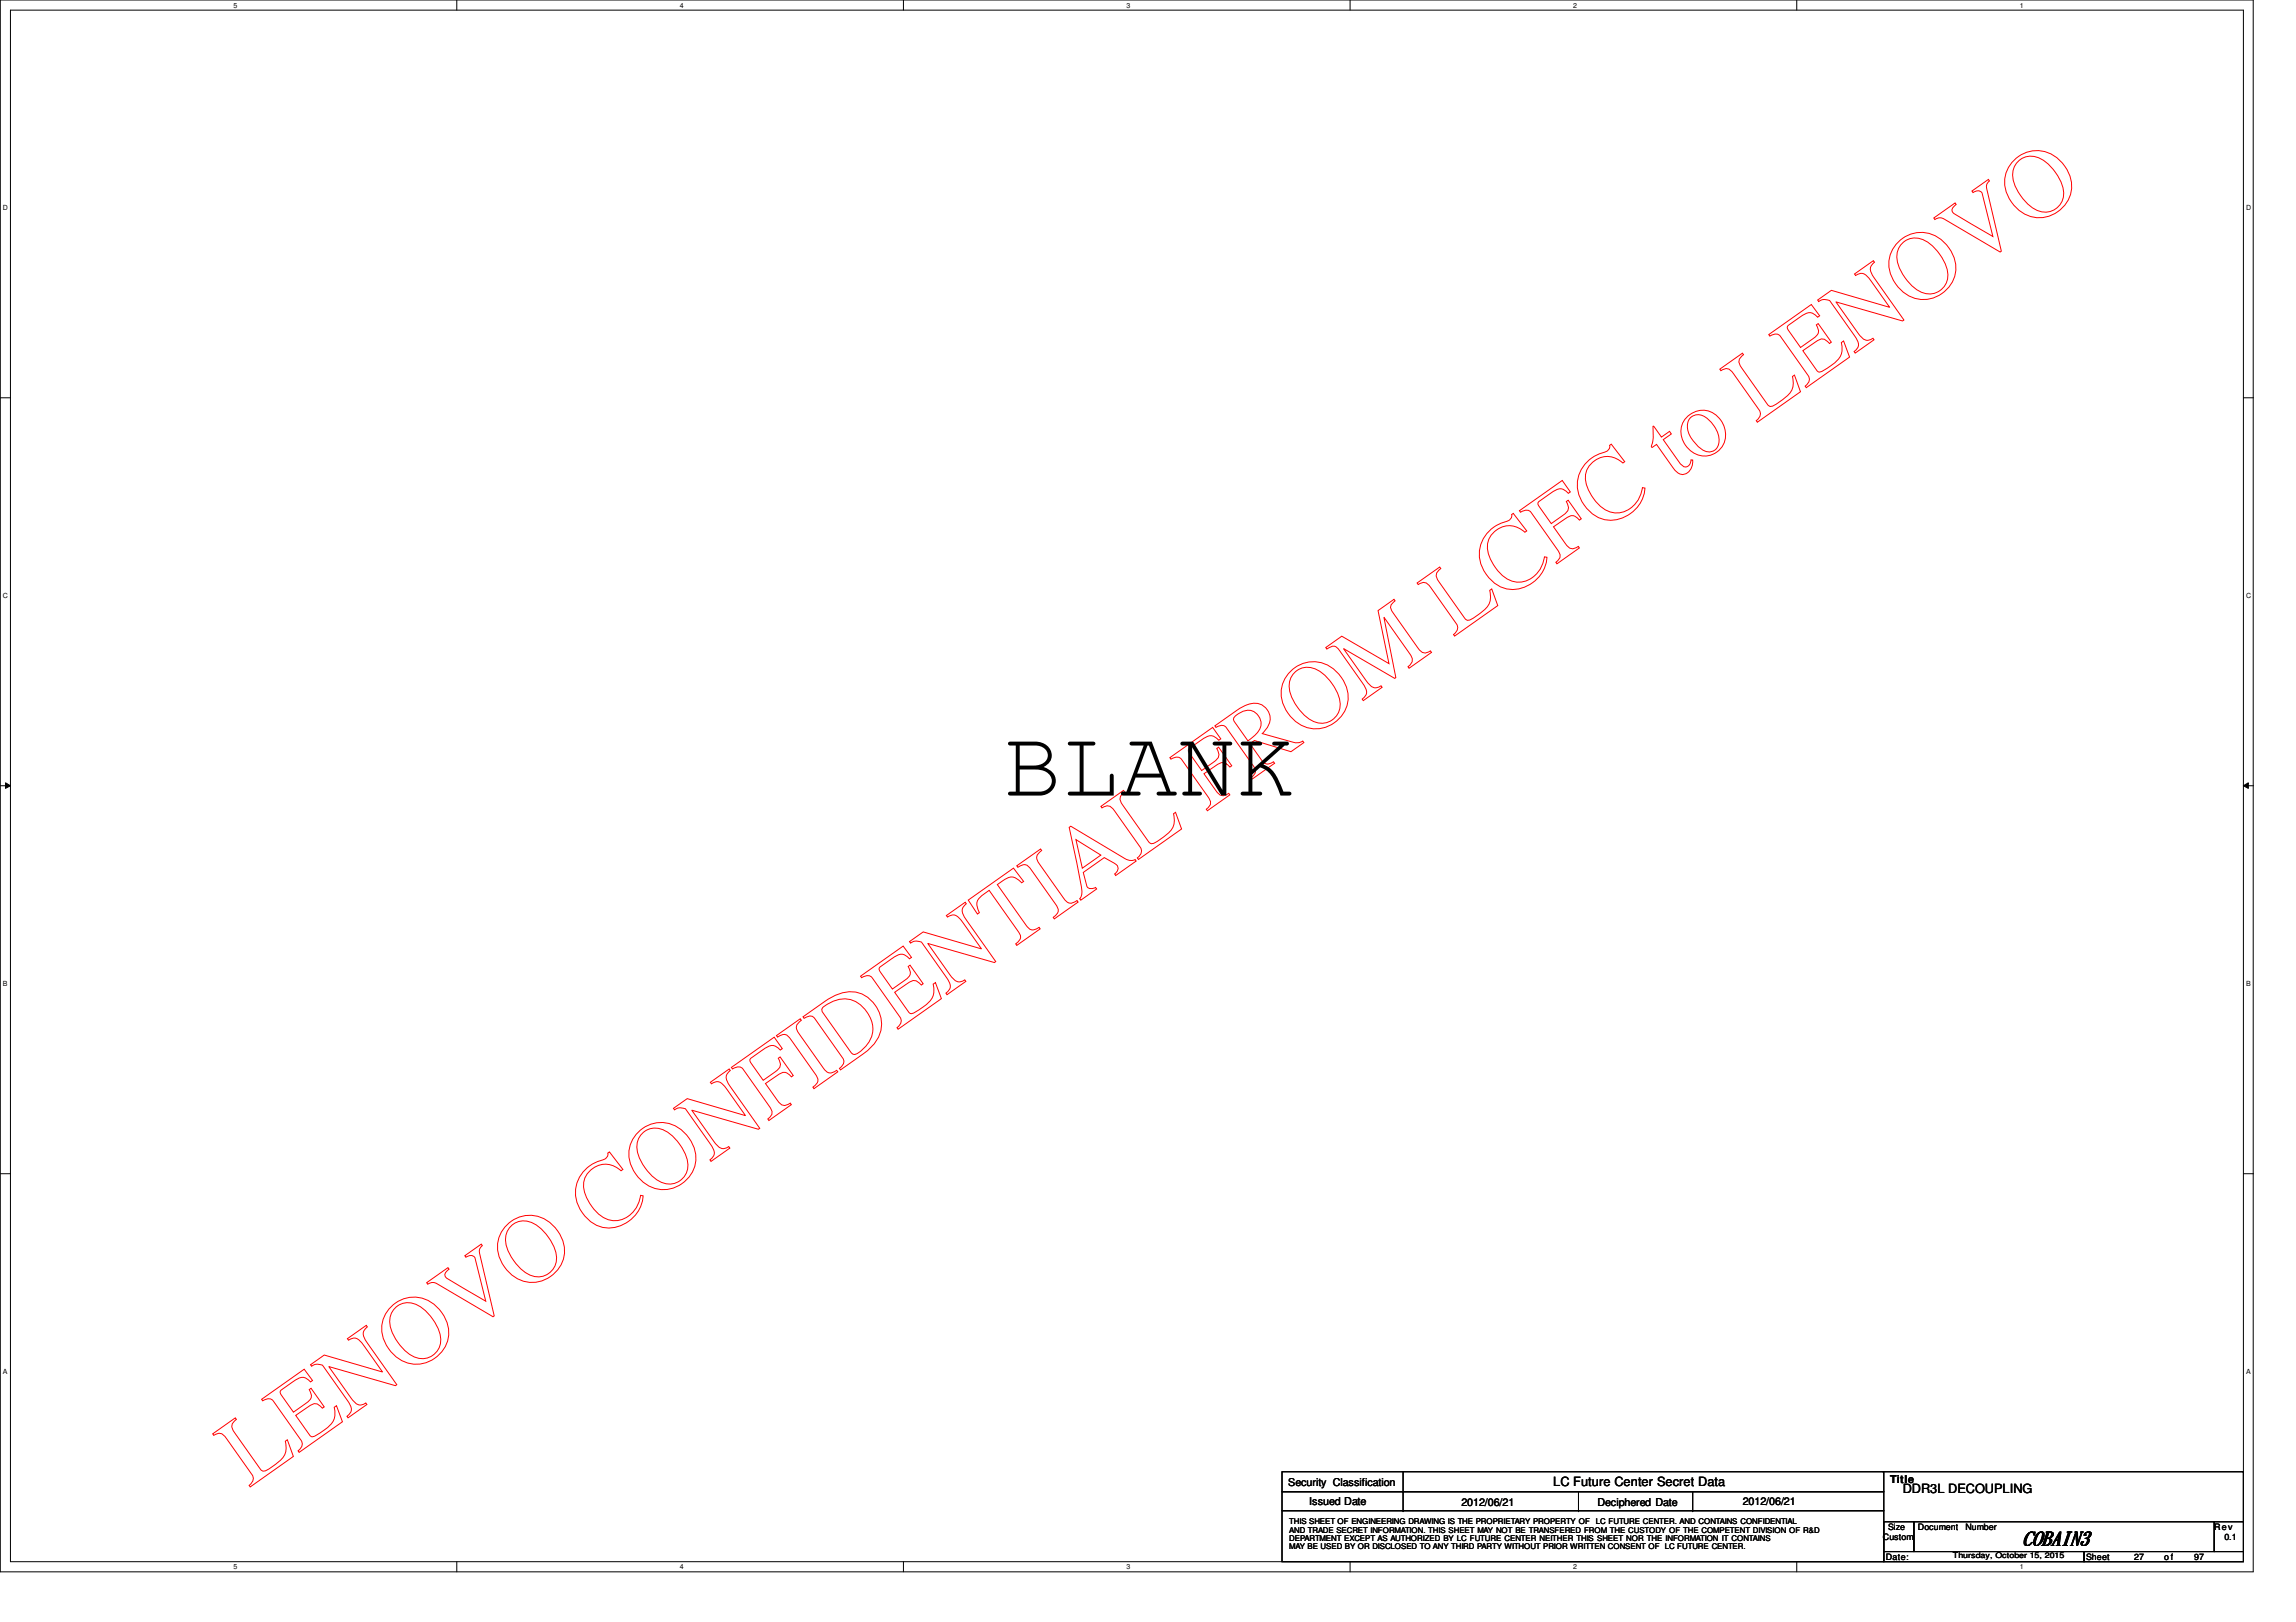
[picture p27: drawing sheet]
<svg xmlns="http://www.w3.org/2000/svg" width="297mm" height="210mm" viewBox="0 0 297 210" stroke-linecap="round" stroke-linejoin="round" font-family="sans-serif">
<defs><g id="words">
<text font-size="12.7" fill="#f00" x="32.2" y="192.5" transform="rotate(-35 32.2 192.5)">LENOVO CONFIDENTIAL FROM LCFC to LENOVO</text>
<text font-size="12.4" x="129.9" y="103">BLANK</text>
<text font-size="2.6" x="261.7" y="199.9">COBAIN3</text>
<g font-size="1.7">
<text x="201" y="192.3">LC Future Center Secret Data</text>
<text x="246.2" y="193.2">DDR3L DECOUPLING</text>
</g>
<g font-size="1.4">
<text x="244.5" y="191.9">Title</text>
<text x="166.7" y="192.3">Security Classification</text>
<text x="169.4" y="194.7">Issued Date</text>
<text x="189.1" y="194.9">2012/06/21</text>
<text x="206.7" y="194.9">Deciphered Date</text>
<text x="225.5" y="194.7">2012/06/21</text>
</g>
<g font-size="1.1">
<text x="243.6" y="199.3">Custom</text>
<text x="244" y="201.9">Date:</text>
<text x="244.3" y="198">Size</text>
<text x="248.1" y="198">Document</text>
<text x="254.3" y="198">Number</text>
<text x="269.9" y="201.9">Sheet</text>
<text x="276.1" y="201.9">27</text>
<text x="280" y="201.9">o f</text>
<text x="283.9" y="201.9">97</text>
<text x="286.5" y="198">Rev</text>
<text x="287.8" y="199.3">0.1</text>
</g>
<g font-size="1">
<text x="166.8" y="197.3">THIS SHEET OF ENGINEERING DRAWING IS THE PROPRIETARY PROPERTY OF</text>
<text x="206.5" y="197.3">LC FUTURE CENTER. AND CONTAINS CONFIDENTIAL</text>
<text x="166.8" y="198.3">AND TRADE SECRET INFORMATION. THIS SHEET MAY NOT BE TRANSFERED FROM THE CUSTODY OF THE COMPETENT DIVISION OF R&amp;D</text>
<text x="166.8" y="199.4">DEPARTMENT EXCEPT AS AUTHORIZED BY LC FUTURE CENTER NEITHER THIS SHEET NOR THE INFORMATION IT CONTAINS</text>
<text x="166.8" y="200.4">MAY BE USED BY OR DISCLOSED TO ANY THIRD PARTY WITHOUT PRIOR WRITTEN CONSENT OF LC FUTURE CENTER.</text>
<text x="252.6" y="201.7">Thursday, October 15, 2015</text>
</g>
<g font-size=".9">
<text x="30.2" y="1">5</text>
<text x="88" y="1">4</text>
<text x="145.8" y="1">3</text>
<text x="203.5" y="1">2</text>
<text x="261.3" y="1">1</text>
<text x=".4" y="27.2">D</text>
<text x="290.6" y="27.2">D</text>
<text x=".4" y="77.3">C</text>
<text x="290.6" y="77.3">C</text>
<text x=".4" y="127.6">B</text>
<text x="290.6" y="127.6">B</text>
<text x=".4" y="177.8">A</text>
<text x="290.6" y="177.8">A</text>
<text x="30.2" y="203.1">5</text>
<text x="88" y="203.1">4</text>
<text x="145.8" y="203.1">3</text>
<text x="203.5" y="203.1">2</text>
<text x="261.3" y="203.1">1</text>
</g>
</g></defs>
<path d="M0 0h291.5v203.4h-291.5zM1.4 1.3h288.8v200.8h-288.8z" fill="none" stroke="#000" stroke-width=".13"/>
<g fill="#fff">
<path d="M30.2 .2h.5v1h-.5z"/>
<path d="M30.2 202.3h.5v1h-.5z"/>
</g>
<path d="M59.1 0v1.3M59.1 202.1v1.3" fill="none" stroke="#000" stroke-width=".13"/>
<g fill="#fff">
<path d="M88 .2h.5v1h-.5z"/>
<path d="M88 202.3h.5v1h-.5z"/>
</g>
<path d="M116.9 0v1.3M116.9 202.1v1.3" fill="none" stroke="#000" stroke-width=".13"/>
<g fill="#fff">
<path d="M145.8 .2h.5v1h-.5z"/>
<path d="M145.8 202.3h.5v1h-.5z"/>
</g>
<path d="M174.7 0v1.3M174.7 202.1v1.3" fill="none" stroke="#000" stroke-width=".13"/>
<g fill="#fff">
<path d="M203.5 .2h.5v1h-.5z"/>
<path d="M203.5 202.3h.5v1h-.5z"/>
</g>
<path d="M232.4 0v1.3M232.4 202.1v1.3" fill="none" stroke="#000" stroke-width=".13"/>
<g fill="#fff">
<path d="M261.3 .2h.5v1h-.5z"/>
<path d="M261.3 202.3h.5v1h-.5z"/>
<path d="M.4 26.4h.6v1h-.6z"/>
<path d="M290.6 26.4h.6v1h-.6z"/>
<path d="M.4 76.5h.6v1.1h-.6z"/>
<path d="M290.6 76.5h.6v1.1h-.6z"/>
</g>
<path d="M0 51.5h1.4M290.2 51.5h1.3" fill="none" stroke="#000" stroke-width=".13"/>
<g fill="#fff">
<path d="M.4 126.7h.6v1.1h-.6z"/>
<path d="M290.6 126.7h.6v1.1h-.6z"/>
</g>
<path d="M0 101.7h1.4M.7 101.3l.7 .4-.7 .3zM290.2 101.7l.7-.4v.7zM290.2 101.7h1.3" fill="none" stroke="#000" stroke-width=".13"/>
<path d="M.7 101.3l.7 .4-.7 .3zM290.2 101.7l.7-.4v.7z" fill="#000"/>
<g fill="#fff">
<path d="M.4 177h.5v1h-.5z"/>
<path d="M290.6 177h.5v1h-.5z"/>
</g>
<g fill="none" stroke="#000" stroke-width=".13">
<path d="M0 151.9h1.4M290.2 151.9h1.3M165.9 190.5h77.8v2.5h-77.8zM165.9 193h77.8v2.5h-77.8zM165.9 195.5h77.8v6.6h-77.8zM181.5 193h.1M181.5 195.5h.1M181.5 190.5v5M204.2 195.5h.1M204.2 193v2.5M219 195.5h.1M219 193v2.5"/>
<path d="M243.6 190.5h46.6M243.7 196.9h3.9v3.9h-3.9zM247.6 196.9h38.9v3.9h-38.9zM286.5 196.9h3.7v3.9h-3.7zM290.2 190.5h.1M290.2 190.5v6.4M243.7 200.8h25.9v1.3h-25.9zM269.6 200.8h20.6v1.3h-20.6z"/>
</g>
<use href="#words"/>
</svg>
